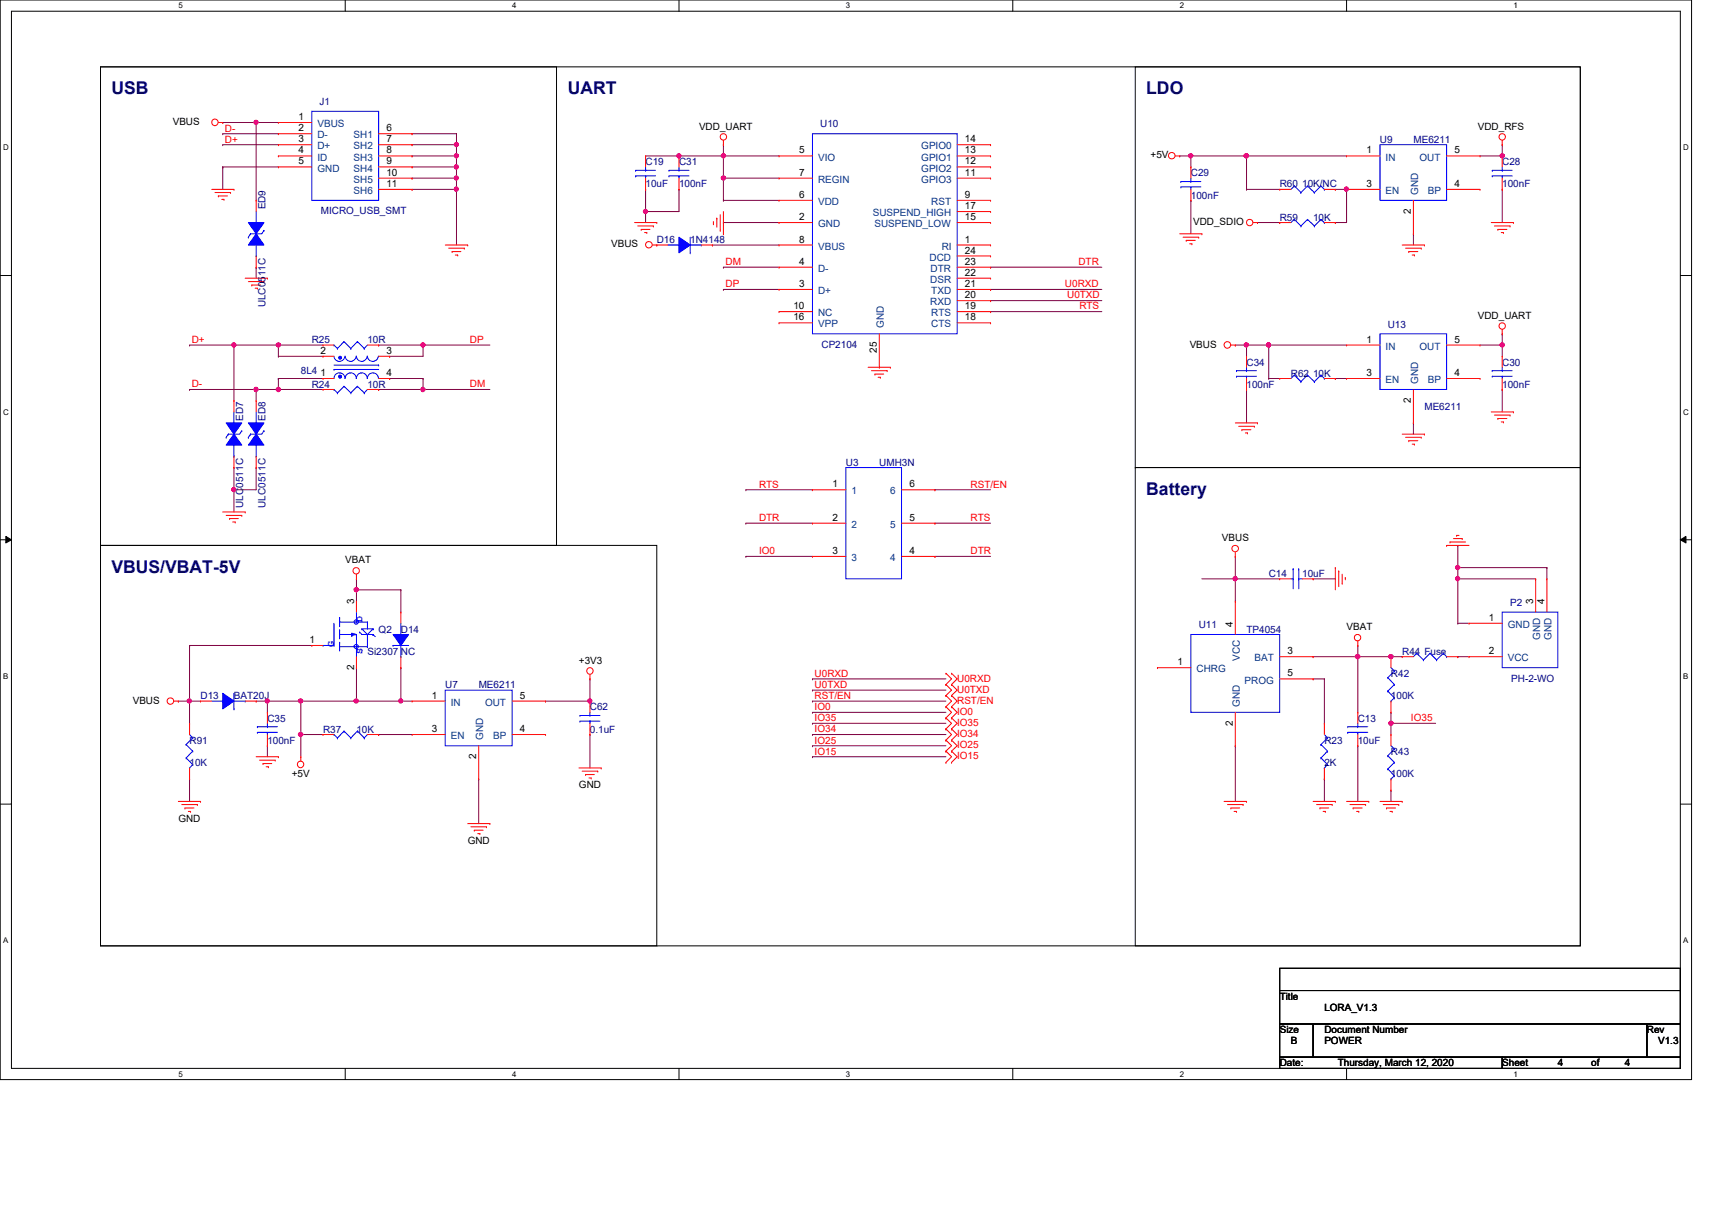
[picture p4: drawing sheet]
<svg xmlns="http://www.w3.org/2000/svg" width="297mm" height="210mm" viewBox="0 0 297 210" stroke-linecap="round" stroke-linejoin="round" font-family="sans-serif">
<defs><g id="words">
<g font-size="3" fill="#00007f">
<text x="19.3" y="16.4">USB</text>
<text x="98.5" y="16.4">UART</text>
<text x="198.9" y="16.4">LDO</text>
<text x="198.9" y="85.9">Battery</text>
<text x="19.3" y="99.4">VBUS/VBAT-5V</text>
</g>
<g font-size="1.7">
<text x="30" y="21.7">VBUS</text>
<text x="51.8" y="20.8">1</text>
<text x="51.8" y="22.8">2</text>
<text x="67.1" y="22.8">6</text>
<text x="121.3" y="22.5">VDD_UART</text>
<text x="256.4" y="22.5">VDD_RFS</text>
<text x="51.8" y="24.7">3</text>
<text x="51.8" y="26.6">4</text>
<text x="51.8" y="28.5">5</text>
<text x="67.1" y="24.7">7</text>
<text x="67.1" y="26.6">8</text>
<text x="67.1" y="28.5">9</text>
<text x="138.6" y="26.6">5</text>
<text x="167.4" y="24.7">14</text>
<text x="167.4" y="26.6">13</text>
<text x="167.4" y="28.5">12</text>
<text x="199.6" y="27.5">+5V</text>
<text x="237.1" y="26.6">1</text>
<text x="252.3" y="26.6">5</text>
<text x="67.1" y="30.5">10</text>
<text x="67.1" y="32.4">11</text>
<text x="138.6" y="30.5">7</text>
<text x="138.6" y="34.3">6</text>
<text x="167.4" y="30.5">11</text>
<text x="167.4" y="34.3">9</text>
<text x="237.1" y="32.4">3</text>
<text x="252.3" y="32.4">4</text>
<text x="138.6" y="38.2">2</text>
<text x="167.4" y="36.3">17</text>
<text x="167.4" y="38.2">15</text>
<text x="207" y="39.1">VDD_SDIO</text>
<text x="244.8" y="37.1" transform="rotate(-90 244.8 37.1)">2</text>
<text x="106" y="42.9">VBUS</text>
<text x="138.6" y="42.1">8</text>
<text x="138.6" y="45.9">4</text>
<text x="167.4" y="42.1">1</text>
<text x="167.4" y="44">24</text>
<text x="167.4" y="45.9">23</text>
<text x="167.4" y="47.8">22</text>
<text x="137.7" y="53.6">10</text>
<text x="138.6" y="49.8">3</text>
<text x="167.4" y="49.8">21</text>
<text x="167.4" y="51.7">20</text>
<text x="167.4" y="53.6">19</text>
<text x="137.7" y="55.6">16</text>
<text x="167.4" y="55.6">18</text>
<text x="237.1" y="59.4">1</text>
<text x="252.3" y="59.4">5</text>
<text x="256.4" y="55.3">VDD_UART</text>
<text x="55.6" y="65.2">1</text>
<text x="55.6" y="61.4">2</text>
<text x="67.1" y="65.2">4</text>
<text x="67.1" y="61.4">3</text>
<text x="152.1" y="61.2" transform="rotate(-90 152.1 61.2)">25</text>
<text x="206.4" y="60.3">VBUS</text>
<text x="237.1" y="65.2">3</text>
<text x="252.3" y="65.2">4</text>
<text x="244.8" y="69.9" transform="rotate(-90 244.8 69.9)">2</text>
<text x="144.4" y="84.5">1</text>
<text x="157.8" y="84.5">6</text>
<text x="144.4" y="90.3">2</text>
<text x="157.8" y="90.3">5</text>
<text x="212" y="93.9">VBUS</text>
<text x="59.9" y="97.7">VBAT</text>
<text x="144.4" y="96.1">3</text>
<text x="157.8" y="96.1">4</text>
<text x="61.4" y="104.8" transform="rotate(-90 61.4 104.8)">3</text>
<text x="258.3" y="107.7">1</text>
<text x="266" y="104.8" transform="rotate(-90 266 104.8)">3</text>
<text x="268" y="104.8" transform="rotate(-90 268 104.8)">4</text>
<text x="53.7" y="111.5">1</text>
<text x="213.9" y="108.7" transform="rotate(-90 213.9 108.7)">4</text>
<text x="223.4" y="113.5">3</text>
<text x="233.6" y="109.3">VBAT</text>
<text x="258.3" y="113.5">2</text>
<text x="61.4" y="116.2" transform="rotate(-90 61.4 116.2)">2</text>
<text x="100.5" y="115.1">+3V3</text>
<text x="204.3" y="115.4">1</text>
<text x="223.4" y="117.3">5</text>
<text x="23" y="122.1">VBUS</text>
<text x="74.9" y="121.2">1</text>
<text x="90.2" y="121.2">5</text>
<text x="213.9" y="125.9" transform="rotate(-90 213.9 125.9)">2</text>
<text x="74.9" y="127">3</text>
<text x="82.6" y="131.7" transform="rotate(-90 82.6 131.7)">2</text>
<text x="90.2" y="127">4</text>
<text x="50.6" y="134.8">+5V</text>
<text x="100.5" y="136.7">GND</text>
<text x="30.9" y="142.5">GND</text>
<text x="81.1" y="146.4">GND</text>
<text x="222" y="173.4">Title</text>
<text x="222" y="179.2">Size</text>
<text x="229.8" y="179.2">Document Number</text>
<text x="229.8" y="175.3">LORA_V1.3</text>
<text x="285.7" y="179.2">Rev</text>
<text x="222" y="185">Date:</text>
<text x="224" y="181.1">B</text>
<text x="229.8" y="181.1">POWER</text>
<text x="232.1" y="185">Thursday, March 12, 2020</text>
<text x="260.6" y="185">Sheet</text>
<text x="270.3" y="185">4</text>
<text x="276.1" y="185">of</text>
<text x="281.9" y="185">4</text>
<text x="287.7" y="181.1">V1.3</text>
</g>
<g font-size="1.7" fill="#f00">
<text x="39" y="22.8">D-</text>
<text x="39" y="24.7">D+</text>
<text x="125.9" y="46">DM</text>
<text x="187.1" y="46">DTR</text>
<text x="125.9" y="49.8">DP</text>
<text x="184.8" y="49.8">U0RXD</text>
<text x="185.2" y="51.8">U0TXD</text>
<text x="187.3" y="53.7">RTS</text>
<text x="33.3" y="59.5">D+</text>
<text x="81.5" y="59.5">DP</text>
<text x="33.3" y="67.2">D-</text>
<text x="81.5" y="67.2">DM</text>
<text x="131.7" y="84.6">RTS</text>
<text x="168.4" y="84.6">RST/EN</text>
<text x="131.7" y="90.4">DTR</text>
<text x="168.4" y="90.4">RTS</text>
<text x="131.7" y="96.1">IO0</text>
<text x="168.4" y="96.1">DTR</text>
<text x="141.3" y="119.3">U0TXD</text>
<text x="141.3" y="117.4">U0RXD</text>
<text x="166.1" y="118.2">U0RXD</text>
<text x="141.3" y="121.2">RST/EN</text>
<text x="141.3" y="123.2">IO0</text>
<text x="141.3" y="125.1">IO35</text>
<text x="166.1" y="122.1">RST/EN</text>
<text x="166.1" y="124">IO0</text>
<text x="166.1" y="120.1">U0TXD</text>
<text x="166.1" y="125.9">IO35</text>
<text x="244.8" y="125.1">IO35</text>
<text x="141.3" y="127">IO34</text>
<text x="141.3" y="129">IO25</text>
<text x="141.3" y="130.9">IO15</text>
<text x="166.1" y="127.9">IO34</text>
<text x="166.1" y="129.8">IO25</text>
<text x="166.1" y="131.7">IO15</text>
</g>
<g font-size="1.7" fill="#003f7f">
<text x="55.1" y="22.1">VBUS</text>
<text x="55.1" y="24">D-</text>
<text x="55.1" y="25.9">D+</text>
<text x="55.1" y="27.9">ID</text>
<text x="55.1" y="29.8">GND</text>
<text x="61.3" y="24">SH1</text>
<text x="61.3" y="25.9">SH2</text>
<text x="61.3" y="27.9">SH3</text>
<text x="61.3" y="29.8">SH4</text>
<text x="141.9" y="27.9">VIO</text>
<text x="159.8" y="25.9">GPIO0</text>
<text x="159.8" y="27.9">GPIO1</text>
<text x="159.8" y="29.8">GPIO2</text>
<text x="240.4" y="27.9">IN</text>
<text x="246.3" y="27.9">OUT</text>
<text x="61.3" y="31.7">SH5</text>
<text x="61.3" y="33.7">SH6</text>
<text x="141.9" y="31.7">REGIN</text>
<text x="141.9" y="35.6">VDD</text>
<text x="159.8" y="31.7">GPIO3</text>
<text x="161.6" y="35.6">RST</text>
<text x="240.4" y="33.7">EN</text>
<text x="246" y="33.8" transform="rotate(-90 246 33.8)">GND</text>
<text x="247.7" y="33.7">BP</text>
<text x="141.9" y="39.4">GND</text>
<text x="151.4" y="37.5">SUSPEND_HIGH</text>
<text x="151.7" y="39.4">SUSPEND_LOW</text>
<text x="141.9" y="43.3">VBUS</text>
<text x="141.9" y="47.2">D-</text>
<text x="161.3" y="45.2">DCD</text>
<text x="161.5" y="47.2">DTR</text>
<text x="163.4" y="43.3">RI</text>
<text x="141.9" y="51">D+</text>
<text x="161.4" y="49.1">DSR</text>
<text x="161.4" y="53">RXD</text>
<text x="161.6" y="51">TXD</text>
<text x="141.9" y="56.8">VPP</text>
<text x="141.9" y="54.9">NC</text>
<text x="153.4" y="56.9" transform="rotate(-90 153.4 56.9)">GND</text>
<text x="161.6" y="54.9">RTS</text>
<text x="161.6" y="56.8">CTS</text>
<text x="240.4" y="60.7">IN</text>
<text x="246.3" y="60.7">OUT</text>
<text x="240.4" y="66.5">EN</text>
<text x="246" y="66.6" transform="rotate(-90 246 66.6)">GND</text>
<text x="247.7" y="66.5">BP</text>
<text x="147.7" y="85.8">1</text>
<text x="154.5" y="85.8">6</text>
<text x="147.7" y="91.6">2</text>
<text x="154.5" y="91.6">5</text>
<text x="147.7" y="97.3">3</text>
<text x="154.5" y="97.3">4</text>
<text x="261.6" y="108.9">GND</text>
<text x="267.2" y="111" transform="rotate(-90 267.2 111)">GND</text>
<text x="269.2" y="111" transform="rotate(-90 269.2 111)">GND</text>
<text x="207.6" y="116.6">CHRG</text>
<text x="215.1" y="114.6" transform="rotate(-90 215.1 114.6)">VCC</text>
<text x="215.9" y="118.6">PROG</text>
<text x="217.7" y="114.7">BAT</text>
<text x="261.6" y="114.7">VCC</text>
<text x="78.2" y="122.4">IN</text>
<text x="84.2" y="122.4">OUT</text>
<text x="215.1" y="122.6" transform="rotate(-90 215.1 122.6)">GND</text>
<text x="78.2" y="128.2">EN</text>
<text x="83.9" y="128.4" transform="rotate(-90 83.9 128.4)">GND</text>
<text x="85.6" y="128.2">BP</text>
</g>
<g font-size="1.7" fill="#00007f">
<text x="55.5" y="18.2">J1</text>
<text x="142.3" y="22.1">U10</text>
<text x="112" y="28.7">C19</text>
<text x="117.8" y="28.7">C31</text>
<text x="239.4" y="24.8">U9</text>
<text x="245.2" y="24.8">ME6211</text>
<text x="260.6" y="28.7">C28</text>
<text x="112" y="32.5">10uF</text>
<text x="117.8" y="32.5">100nF</text>
<text x="206.6" y="30.6">C29</text>
<text x="206.6" y="34.5">100nF</text>
<text x="222" y="32.5">R60 10K/NC</text>
<text x="260.6" y="32.5">100nF</text>
<text x="46.1" y="36.3" transform="rotate(-90 46.1 36.3)">ED9</text>
<text x="55.7" y="37.1">MICRO_USB_SMT</text>
<text x="222" y="38.3">R59</text>
<text x="227.8" y="38.3">10K</text>
<text x="114" y="42.2">D16</text>
<text x="119.8" y="42.2">1N4148</text>
<text x="46.1" y="53.3" transform="rotate(-90 46.1 53.3)">ULC0511C</text>
<text x="54.1" y="59.5">R25</text>
<text x="63.7" y="59.5">10R</text>
<text x="240.8" y="56.9">U13</text>
<text x="52.2" y="64.9">8L4</text>
<text x="142.5" y="60.3">CP2104</text>
<text x="216.3" y="63.4">C34</text>
<text x="224" y="65.3">R62 10K</text>
<text x="260.6" y="63.4">C30</text>
<text x="54.1" y="67.3">R24</text>
<text x="63.7" y="67.3">10R</text>
<text x="216.3" y="67.3">100nF</text>
<text x="247.1" y="71.1">ME6211</text>
<text x="260.6" y="67.3">100nF</text>
<text x="42.2" y="73" transform="rotate(-90 42.2 73)">ED7</text>
<text x="46.1" y="73" transform="rotate(-90 46.1 73)">ED8</text>
<text x="146.8" y="80.8">U3</text>
<text x="152.6" y="80.8">UMH3N</text>
<text x="42.2" y="88.1" transform="rotate(-90 42.2 88.1)">ULC0511C</text>
<text x="46.1" y="88.1" transform="rotate(-90 46.1 88.1)">ULC0511C</text>
<text x="220.1" y="100.1">C14</text>
<text x="225.9" y="100.1">10uF</text>
<text x="262" y="105.1">P2</text>
<text x="63.8" y="113.6">Si2307 NC</text>
<text x="65.7" y="109.7">Q2</text>
<text x="69.6" y="109.7">D14</text>
<text x="208" y="109">U11</text>
<text x="216.3" y="109.7">TP4054</text>
<text x="243.3" y="113.6">R44 Fuse</text>
<text x="77.3" y="119.4">U7</text>
<text x="83.1" y="119.4">ME6211</text>
<text x="241.3" y="117.4">R42</text>
<text x="262.2" y="118.2">PH-2-WO</text>
<text x="34.8" y="121.3">D13</text>
<text x="40.6" y="121.3">BAT20J</text>
<text x="46.4" y="125.2">C35</text>
<text x="102.4" y="123.2">C62</text>
<text x="235.6" y="125.2">C13</text>
<text x="241.3" y="121.3">100K</text>
<text x="32.9" y="129">R91</text>
<text x="46.4" y="129">100nF</text>
<text x="56" y="127.1">R37</text>
<text x="61.8" y="127.1">10K</text>
<text x="102.4" y="127.1">0.1uF</text>
<text x="229.8" y="129">R23</text>
<text x="235.6" y="129">10uF</text>
<text x="241.3" y="131">R43</text>
<text x="32.9" y="132.9">10K</text>
<text x="229.8" y="132.9">2K</text>
<text x="241.3" y="134.8">100K</text>
</g>
<g font-size="1.7" fill="#00f">
<text x="62.9" y="107.9" transform="rotate(-90 62.9 107.9)">D</text>
<text x="57.9" y="112.2" transform="rotate(-90 57.9 112.2)">G</text>
<text x="62.9" y="113.5" transform="rotate(-90 62.9 113.5)">S</text>
</g>
<g font-size="1.4">
<text x="30.9" y="1.4">5</text>
<text x="88.9" y="1.4">4</text>
<text x="146.8" y="1.4">3</text>
<text x="204.7" y="1.4">2</text>
<text x="262.6" y="1.4">1</text>
<text x=".5" y="26.1">D</text>
<text x="292.1" y="26.1">D</text>
<text x=".5" y="71.9">C</text>
<text x="292.1" y="71.9">C</text>
<text x=".5" y="117.8">B</text>
<text x="292.1" y="117.8">B</text>
<text x=".5" y="163.6">A</text>
<text x="292.1" y="163.6">A</text>
<text x="30.9" y="186.8">5</text>
<text x="88.9" y="186.8">4</text>
<text x="146.8" y="186.8">3</text>
<text x="204.7" y="186.8">2</text>
<text x="262.6" y="186.8">1</text>
</g>
</g></defs>
<path d="M0 0h293.5v187.3h-293.5zM2 1.9h289.5v183.4h-289.5z" fill="none" stroke="#000" stroke-width=".17"/>
<g fill="#fff">
<path d="M30.9 .2h.8v1.5h-.8z"/>
<path d="M30.9 185.5h.8v1.6h-.8z"/>
</g>
<path d="M59.9 0v1.9M59.9 185.3v2" fill="none" stroke="#000" stroke-width=".17"/>
<g fill="#fff">
<path d="M88.9 .2h.7v1.5h-.7z"/>
<path d="M88.9 185.5h.7v1.6h-.7z"/>
</g>
<path d="M117.8 0v1.9M117.8 185.3v2" fill="none" stroke="#000" stroke-width=".17"/>
<g fill="#fff">
<path d="M146.8 .2h.7v1.5h-.7z"/>
<path d="M146.8 185.5h.7v1.6h-.7z"/>
</g>
<path d="M175.7 0v1.9M175.7 185.3v2" fill="none" stroke="#000" stroke-width=".17"/>
<g fill="#fff">
<path d="M204.7 .2h.7v1.5h-.7z"/>
<path d="M204.7 185.5h.7v1.6h-.7z"/>
</g>
<path d="M233.6 0v1.9M233.6 185.3v2" fill="none" stroke="#000" stroke-width=".17"/>
<g fill="#fff">
<path d="M262.6 .2h.8v1.5h-.8z"/>
<path d="M262.6 185.5h.8v1.6h-.8z"/>
<path d="M.5 24.8h1v1.6h-1z"/>
<path d="M292.1 24.8h.9v1.6h-.9z"/>
<path d="M.5 70.7h1v1.5h-1z"/>
<path d="M292.1 70.7h.9v1.5h-.9z"/>
</g>
<path d="M0 47.8h2M291.5 47.8h2" fill="none" stroke="#000" stroke-width=".17"/>
<g fill="#fff">
<path d="M.5 116.5h.9v1.6h-.9z"/>
<path d="M292.1 116.5h.8v1.6h-.8z"/>
</g>
<path d="M0 93.6h2M1 93l1 .6-1 .6zM291.5 93.6l1-.6v1.2zM291.5 93.6h2" fill="none" stroke="#000" stroke-width=".17"/>
<path d="M1 93l1 .6-1 .6zM291.5 93.6l1-.6v1.2z" fill="#000"/>
<g fill="#fff">
<path d="M.5 162.4h.9v1.5h-.9z"/>
<path d="M292.1 162.4h.8v1.5h-.8z"/>
</g>
<path d="M17.4 11.6h79.2v83h-79.2zM17.4 11.6h256.8v152.5h-256.8zM197 11.6h77.2v69.5h-77.2zM17.4 94.6h96.6v69.5h-96.6zM197 81.1h77.2v83h-77.2zM0 139.5h2M291.5 139.5h2" fill="none" stroke="#000" stroke-width=".17"/>
<path d="M71.5 23.2h.1M71.5 25.1h.1M71.5 23.2h7.7M71.5 25.1h7.7M79.2 25.1h.1M79.2 25.1v2" fill="none" stroke="#7f003f" stroke-width=".17"/>
<circle cx="79.2" cy="25.1" r=".37" fill="#f0f"/>
<circle cx="79.2" cy="25.1" r=".37" fill="none" stroke="#f0f" stroke-width=".17"/>
<path d="M71.5 27.1h.1M71.5 27.1h7.7M79.2 27.1h.1M79.2 27.1v1.9" fill="none" stroke="#7f003f" stroke-width=".17"/>
<circle cx="79.2" cy="27" r=".37" fill="#f0f"/>
<circle cx="79.2" cy="27" r=".37" fill="none" stroke="#f0f" stroke-width=".17"/>
<path d="M71.5 29h.1M71.5 29h7.7M79.2 32.9h.1M79.2 32.9v9.6" fill="none" stroke="#7f003f" stroke-width=".17"/>
<circle cx="79.2" cy="32.8" r=".38" fill="#f0f"/>
<circle cx="79.2" cy="32.8" r=".38" fill="none" stroke="#f0f" stroke-width=".17"/>
<path d="M71.5 30.9h.1M71.5 30.9h7.7" fill="none" stroke="#7f003f" stroke-width=".17"/>
<circle cx="79.2" cy="30.9" r=".37" fill="#f0f"/>
<circle cx="79.2" cy="30.9" r=".37" fill="none" stroke="#f0f" stroke-width=".17"/>
<g fill="none" stroke="#7f003f" stroke-width=".17">
<path d="M38.6 29h.1M38.6 25.1h.1M38.6 23.2h.1M38.6 29h9.7M38.6 29v3.9M38.6 25.1h9.7M38.6 23.2h9.7M71.5 32.9h.1M71.5 32.9h7.7M48.3 59.9h.1M48.3 59.9h7.7M141 121.6h.1"/>
<path d="M141 123.6h.1M141 121.6h23.1M141 123.6h23.1"/>
</g>
<circle cx="48.3" cy="59.8" r=".37" fill="#f0f"/>
<circle cx="48.3" cy="59.8" r=".37" fill="none" stroke="#f0f" stroke-width=".17"/>
<path d="M73.4 67.6h.1M73.4 67.6h11.6" fill="none" stroke="#7f003f" stroke-width=".17"/>
<circle cx="73.4" cy="67.6" r=".38" fill="#f0f"/>
<circle cx="73.4" cy="67.6" r=".38" fill="none" stroke="#f0f" stroke-width=".17"/>
<path d="M73.4 59.9h.1M73.4 59.9h11.6" fill="none" stroke="#7f003f" stroke-width=".17"/>
<circle cx="73.4" cy="59.8" r=".37" fill="#f0f"/>
<circle cx="73.4" cy="59.8" r=".37" fill="none" stroke="#f0f" stroke-width=".17"/>
<g fill="none" stroke="#7f003f" stroke-width=".17">
<path d="M65.7 59.9h.1M65.7 59.9h7.7M73.4 59.9h.1M73.4 59.9v1.9h-5.8M48.3 61.8h.1M48.3 65.7h.1M48.3 67.6h.1M48.3 61.8h7.7M48.3 65.7h7.7M48.3 67.6h7.7M67.6 61.8h.1M67.6 65.7h.1"/>
<path d="M67.6 65.7h5.8M73.4 65.7h.1M73.4 65.7v1.9"/>
</g>
<circle cx="48.3" cy="67.6" r=".38" fill="#f0f"/>
<circle cx="48.3" cy="67.6" r=".38" fill="none" stroke="#f0f" stroke-width=".17"/>
<path d="M40.6 59.9h.1M40.6 59.9h7.7M48.3 59.9h.1M48.3 59.9v1.9M65.7 67.6h.1M65.7 67.6h7.7" fill="none" stroke="#7f003f" stroke-width=".17"/>
<circle cx="40.6" cy="59.8" r=".37" fill="#f0f"/>
<circle cx="40.6" cy="59.8" r=".37" fill="none" stroke="#f0f" stroke-width=".17"/>
<path d="M44.4 67.6h.1M48.3 65.7h.1M48.3 65.7v1.9h-3.9" fill="none" stroke="#7f003f" stroke-width=".17"/>
<circle cx="44.4" cy="67.6" r=".38" fill="#f0f"/>
<circle cx="44.4" cy="67.6" r=".38" fill="none" stroke="#f0f" stroke-width=".17"/>
<g fill="none" stroke="#7f003f" stroke-width=".17">
<path d="M32.9 59.9h.1M32.9 59.9h7.7M40.6 59.9h.1M40.6 59.9v9.6M32.9 67.6h.1M32.9 67.6h11.5M44.4 67.6h.1M44.4 67.6v1.9M40.6 81.1h.1M40.6 85h.1M40.6 81.1v3.9M44.4 81.1h.1"/>
<path d="M44.4 81.1v3.9h-3.8"/>
</g>
<circle cx="40.6" cy="84.9" r=".37" fill="#f0f"/>
<circle cx="40.6" cy="84.9" r=".37" fill="none" stroke="#f0f" stroke-width=".17"/>
<g fill="none" stroke="#7f003f" stroke-width=".17">
<path d="M125.5 38.6h.1M125.5 25.1h.1M125.5 34.8h.1M125.5 30.9h.1M125.5 38.6h9.7M125.5 25.1v2M125.5 34.8h9.7M125.5 30.9h9.7M123.6 42.5h.1M123.6 42.5h11.6M125.5 46.4h.1M125.5 50.2h.1"/>
<path d="M125.5 50.2h9.7M125.5 46.4h9.7M171.9 50.2h.1M171.9 52.2h.1M171.9 46.4h.1M171.9 54.1h.1M171.9 50.2h19.3M171.9 46.4h19.3M171.9 52.2h19.3M171.9 54.1h19.3M40.6 85h.1M40.6 85v3.8"/>
</g>
<circle cx="125.5" cy="30.9" r=".37" fill="#f0f"/>
<circle cx="125.5" cy="30.9" r=".37" fill="none" stroke="#f0f" stroke-width=".17"/>
<path d="M125.5 30.9h.1M125.5 27.1h.1M125.5 27.1v7.7M125.5 27.1h9.7" fill="none" stroke="#7f003f" stroke-width=".17"/>
<circle cx="125.5" cy="27" r=".37" fill="#f0f"/>
<circle cx="125.5" cy="27" r=".37" fill="none" stroke="#f0f" stroke-width=".17"/>
<path d="M117.8 27.1h.1M117.8 27.1h7.7" fill="none" stroke="#7f003f" stroke-width=".17"/>
<circle cx="117.8" cy="27" r=".37" fill="#f0f"/>
<circle cx="117.8" cy="27" r=".37" fill="none" stroke="#f0f" stroke-width=".17"/>
<path d="M112 32.9h.1M112 36.7h.1M112 32.9v3.8M117.8 32.9h.1M117.8 32.9v3.8h-5.8" fill="none" stroke="#7f003f" stroke-width=".17"/>
<circle cx="112" cy="36.7" r=".37" fill="#f0f"/>
<circle cx="112" cy="36.7" r=".37" fill="none" stroke="#f0f" stroke-width=".17"/>
<g fill="none" stroke="#7f003f" stroke-width=".17">
<path d="M79.2 30.9h.1M79.2 29h.1M79.2 29v3.9M112 36.7h.1M112 27.1h.1M112 36.7v1.9M112 27.1h5.8M129.4 96.5h.1M129.4 90.8h.1M129.4 85h.1M129.4 96.5h11.6M129.4 90.8h11.6"/>
<path d="M129.4 85h11.6M162.2 96.5h.1M162.2 90.8h.1M162.2 85h.1M162.2 96.5h9.7M162.2 90.8h9.7M162.2 85h9.7M141 119.7h.1M141 117.8h.1M141 119.7h23.1M141 117.8h23.1"/>
</g>
<circle cx="79.2" cy="29" r=".38" fill="#f0f"/>
<circle cx="79.2" cy="29" r=".38" fill="none" stroke="#f0f" stroke-width=".17"/>
<path d="M44.4 21.3h.1M44.4 21.3h3.9M79.2 23.2h.1M79.2 23.2v1.9" fill="none" stroke="#7f003f" stroke-width=".17"/>
<circle cx="44.4" cy="21.2" r=".37" fill="#f0f"/>
<circle cx="44.4" cy="21.2" r=".37" fill="none" stroke="#f0f" stroke-width=".17"/>
<path d="M252.9 98.5h.1M252.9 98.5v1.9M252.9 98.5h15.5M268.4 98.5h.1M268.4 98.5v1.9M252.9 100.4h.1M252.9 100.4h13.5M141 125.5h.1M141 125.5h23.1" fill="none" stroke="#7f003f" stroke-width=".17"/>
<circle cx="252.9" cy="98.4" r=".37" fill="#f0f"/>
<circle cx="252.9" cy="98.4" r=".37" fill="none" stroke="#f0f" stroke-width=".17"/>
<path d="M252.9 94.6h.1M252.9 94.6v3.9M252.9 113.9h.1M252.9 108.1h.1M252.9 100.4h.1M252.9 100.4v7.7M252.9 113.9h2M252.9 108.1h2" fill="none" stroke="#7f003f" stroke-width=".17"/>
<circle cx="252.9" cy="100.4" r=".38" fill="#f0f"/>
<circle cx="252.9" cy="100.4" r=".38" fill="none" stroke="#f0f" stroke-width=".17"/>
<path d="M216.3 27.1h.1M216.3 27.1h17.3" fill="none" stroke="#7f003f" stroke-width=".17"/>
<circle cx="216.2" cy="27" r=".37" fill="#f0f"/>
<circle cx="216.2" cy="27" r=".37" fill="none" stroke="#f0f" stroke-width=".17"/>
<path d="M256.8 27.1h3.8M260.6 27.1h.1" fill="none" stroke="#7f003f" stroke-width=".17"/>
<circle cx="260.7" cy="27" r=".37" fill="#f0f"/>
<circle cx="260.7" cy="27" r=".37" fill="none" stroke="#f0f" stroke-width=".17"/>
<path d="M206.6 34.8h.1M206.6 27.1h.1M206.6 27.1v1.9M206.6 34.8v5.8M206.6 27.1h9.7M260.6 32.9h.1M260.6 32.9v5.7M245.2 40.6h.1M245.2 40.6v1.9" fill="none" stroke="#7f003f" stroke-width=".17"/>
<circle cx="216.2" cy="27" r=".37" fill="#f0f"/>
<circle cx="216.2" cy="27" r=".37" fill="none" stroke="#f0f" stroke-width=".17"/>
<circle cx="206.6" cy="27" r=".37" fill="#f0f"/>
<circle cx="206.6" cy="27" r=".37" fill="none" stroke="#f0f" stroke-width=".17"/>
<path d="M214.3 100.4h.1M214.3 100.4v3.9" fill="none" stroke="#7f003f" stroke-width=".17"/>
<circle cx="214.3" cy="100.4" r=".38" fill="#f0f"/>
<circle cx="214.3" cy="100.4" r=".38" fill="none" stroke="#f0f" stroke-width=".17"/>
<path d="M214.3 100.4h.1M214.3 100.4h7.7M227.8 117.8h.1M227.8 117.8h2M229.8 117.8h.1M229.8 117.8v7.7M235.6 113.9h.1M235.6 113.9v9.7M214.3 129.4h.1M214.3 129.4v9.6" fill="none" stroke="#7f003f" stroke-width=".17"/>
<circle cx="235.5" cy="113.9" r=".37" fill="#f0f"/>
<circle cx="235.5" cy="113.9" r=".37" fill="none" stroke="#f0f" stroke-width=".17"/>
<g fill="none" stroke="#7f003f" stroke-width=".17">
<path d="M214.3 96.5h.1M214.3 96.5v3.9M61.8 102.3h.1M61.8 102.3v2M208.5 100.4h5.8M214.3 100.4h.1M227.8 100.4h.1M227.8 113.9h.1M227.8 100.4h3.9M227.8 113.9h7.8M32.9 121.6h.1M32.9 121.6v3.9"/>
<path d="M141 127.4h.1M141 127.4h23.1M229.8 135.1h.1M229.8 135.1v3.9M235.6 129.4h.1M235.6 129.4v9.6"/>
</g>
<circle cx="32.9" cy="121.6" r=".37" fill="#f0f"/>
<circle cx="32.9" cy="121.6" r=".37" fill="none" stroke="#f0f" stroke-width=".17"/>
<path d="M32.9 135.1h.1M32.9 121.6h.1M32.9 135.1v3.9M32.9 121.6h1.9M52.2 121.6h.1M52.2 121.6h9.6" fill="none" stroke="#7f003f" stroke-width=".17"/>
<circle cx="52.2" cy="121.6" r=".37" fill="#f0f"/>
<circle cx="52.2" cy="121.6" r=".37" fill="none" stroke="#f0f" stroke-width=".17"/>
<path d="M65.7 127.4h.1M65.7 127.4h5.8M69.6 121.6h.1M69.6 121.6h1.9" fill="none" stroke="#7f003f" stroke-width=".17"/>
<circle cx="69.5" cy="121.6" r=".37" fill="#f0f"/>
<circle cx="69.5" cy="121.6" r=".37" fill="none" stroke="#f0f" stroke-width=".17"/>
<path d="M52.2 127.4h.1M52.2 121.6h.1M52.2 127.4h3.8M52.2 121.6v5.8" fill="none" stroke="#7f003f" stroke-width=".17"/>
<circle cx="52.2" cy="127.4" r=".37" fill="#f0f"/>
<circle cx="52.2" cy="127.4" r=".37" fill="none" stroke="#f0f" stroke-width=".17"/>
<path d="M102.4 117.8h.1M102.4 117.8v3.8h-7.7M94.7 121.6h.1M102.4 127.4h.1M102.4 127.4v5.8" fill="none" stroke="#7f003f" stroke-width=".17"/>
<circle cx="102.3" cy="121.6" r=".37" fill="#f0f"/>
<circle cx="102.3" cy="121.6" r=".37" fill="none" stroke="#f0f" stroke-width=".17"/>
<path d="M32.9 112h.1M32.9 112h21.2M32.9 112v9.6M61.8 115.8h.1M61.8 102.3h.1M61.8 115.8v5.8M61.8 102.3h7.8M69.6 102.3h.1M69.6 102.3v3.9M83.1 135.1h.1M83.1 135.1v7.8" fill="none" stroke="#7f003f" stroke-width=".17"/>
<circle cx="61.8" cy="102.3" r=".37" fill="#f0f"/>
<circle cx="61.8" cy="102.3" r=".37" fill="none" stroke="#f0f" stroke-width=".17"/>
<path d="M69.6 115.8h.1M69.6 115.8v5.8h-7.8M61.8 121.6h.1" fill="none" stroke="#7f003f" stroke-width=".17"/>
<circle cx="61.8" cy="121.6" r=".37" fill="#f0f"/>
<circle cx="61.8" cy="121.6" r=".37" fill="none" stroke="#f0f" stroke-width=".17"/>
<path d="M231.7 38.6h.1M233.6 32.9h.1M233.6 32.9v5.7h-1.9M61.8 100.4h.1M61.8 100.4v1.9M52.2 127.4h.1M52.2 127.4v3.9" fill="none" stroke="#7f003f" stroke-width=".17"/>
<circle cx="233.6" cy="32.8" r=".38" fill="#f0f"/>
<circle cx="233.6" cy="32.8" r=".38" fill="none" stroke="#f0f" stroke-width=".17"/>
<path d="M218.2 38.6h3.8M222 38.6h.1M241.3 113.9h.1M241.3 113.9h2" fill="none" stroke="#7f003f" stroke-width=".17"/>
<circle cx="241.3" cy="113.9" r=".37" fill="#f0f"/>
<circle cx="241.3" cy="113.9" r=".37" fill="none" stroke="#f0f" stroke-width=".17"/>
<path d="M216.3 32.9h.1M216.3 27.1h.1M216.3 32.9h5.7M216.3 27.1v5.8M231.7 32.9h.1M231.7 32.9h1.9M220.1 59.9h.1M220.1 59.9h13.5M141 129.4h.1M141 131.3h.1M141 129.4h23.1M141 131.3h23.1" fill="none" stroke="#7f003f" stroke-width=".17"/>
<circle cx="220.1" cy="59.8" r=".37" fill="#f0f"/>
<circle cx="220.1" cy="59.8" r=".37" fill="none" stroke="#f0f" stroke-width=".17"/>
<path d="M256.8 59.9h3.8M260.6 59.9h.1" fill="none" stroke="#7f003f" stroke-width=".17"/>
<circle cx="260.7" cy="59.8" r=".37" fill="#f0f"/>
<circle cx="260.7" cy="59.8" r=".37" fill="none" stroke="#f0f" stroke-width=".17"/>
<path d="M216.3 59.9h.1M216.3 59.9v1.9M216.3 59.9h3.8M260.6 59.9h.1M260.6 59.9v1.9M216.3 67.6h.1M216.3 67.6v5.8M245.2 73.4h.1M245.2 73.4v1.9M260.6 67.6h.1M260.6 67.6v3.9" fill="none" stroke="#7f003f" stroke-width=".17"/>
<circle cx="220.1" cy="59.8" r=".37" fill="#f0f"/>
<circle cx="220.1" cy="59.8" r=".37" fill="none" stroke="#f0f" stroke-width=".17"/>
<circle cx="216.2" cy="59.8" r=".37" fill="#f0f"/>
<circle cx="216.2" cy="59.8" r=".37" fill="none" stroke="#f0f" stroke-width=".17"/>
<g fill="none" stroke="#7f003f" stroke-width=".17">
<path d="M38.6 21.3h.1M38.6 21.3h5.8M44.4 21.3h.1M44.4 21.3v13.5M44.4 46.4h.1M44.4 46.4v1.9M220.1 59.9h.1M220.1 59.9v5.8M220.1 65.7h.1M220.1 65.7h1.9M231.7 65.7h.1M231.7 65.7h1.9"/>
<path d="M46.4 129.4h.1M46.4 121.6h.1M46.4 121.6v2M46.4 129.4v1.9"/>
</g>
<circle cx="46.4" cy="121.6" r=".37" fill="#f0f"/>
<circle cx="46.4" cy="121.6" r=".37" fill="none" stroke="#f0f" stroke-width=".17"/>
<path d="M44.4 121.6h.1M44.4 121.6h2M241.3 125.5h.1M241.3 125.5v1.9M241.3 125.5h7.8" fill="none" stroke="#7f003f" stroke-width=".17"/>
<circle cx="241.3" cy="125.5" r=".38" fill="#f0f"/>
<circle cx="241.3" cy="125.5" r=".38" fill="none" stroke="#f0f" stroke-width=".17"/>
<path d="M260.6 25.1h.1M260.6 25.1v2M235.6 113.9h5.7M241.3 113.9h.1M30.9 121.6h.1M30.9 121.6h2M46.4 121.6h.1M46.4 121.6h5.8M241.3 137.1h.1M241.3 123.6h.1M241.3 123.6v1.9M241.3 137.1v1.9" fill="none" stroke="#7f003f" stroke-width=".17"/>
<circle cx="235.5" cy="113.9" r=".37" fill="#f0f"/>
<circle cx="235.5" cy="113.9" r=".37" fill="none" stroke="#f0f" stroke-width=".17"/>
<path d="M204.7 27.1h.1M204.7 27.1h1.9M214.3 59.9h.1M214.3 59.9h2M260.6 57.9h.1M260.6 57.9v2M235.6 112h.1M235.6 112v1.9" fill="none" stroke="#7f003f" stroke-width=".17"/>
<g fill="none" stroke="#f00" stroke-width=".17">
<path d="M36.7 32.9h3.9M37.3 33.4h2.7M37.9 34h.1M37.9 34h1.6M37.9 21.3h.7M38.5 34.6h.4M38.6 21.3h.1M38.9 34.6h.1M40 33.4h.1M40.6 32.9h.1M110.1 38.6h3.9M110.7 39.2h2.7"/>
<path d="M111.2 39.8h.1M111.2 39.8h1.6M113.4 39.2h.1M114 38.6h.1M123.8 38.8h.1M123.8 38.4v.4M124.4 37.8h.1M124.4 37.8v1.6M125 40h.1M125 37.3v2.7M125.5 25.1h.1M125.5 24.3v.8"/>
<path d="M125.5 36.7v3.9M203.9 27.1h.8M204.7 27.1h.1M217.4 38.6h.8M218.2 38.6h.1M258.7 38.6h3.9M259.3 39.2h2.7M259.9 39.8h.1M259.9 39.8h1.5M260.6 25.1h.1M260.6 24.3v.8M262 39.2h.1"/>
<path d="M262.6 38.6h.1M42.5 48.3h3.9M43.1 48.9h2.7M43.7 49.4h.1M43.7 49.4h1.5M44.3 50h.4M44.7 50h.1M45.8 48.9h.1M46.4 48.3h.1M77.3 42.5h3.8M77.8 43.1h2.8M78.4 43.6h.1"/>
<path d="M78.4 43.6h1.6M79 44.2h.4M79.4 44.2h.1M80.6 43.1h.1M81.1 42.5h.1M111.8 40.3h.4M112.2 40.3h.1M113.2 42.5h.8M114 42.5h.1M125.5 40.6h.1M204.7 40.6h3.8M205.3 41.1h2.7"/>
<path d="M205.8 41.7h.1M205.8 41.7h1.6M206.4 42.3h.4M206.8 42.3h.1M208 41.1h.1M208.5 40.6h.1M213.6 59.9h.7M214.3 59.9h.1M243.3 42.5h3.8M243.9 43.1h2.7M244.4 43.6h.1M244.4 43.6h1.6"/>
<path d="M245 44.2h.4M245.4 44.2h.1M246.6 43.1h.1M247.1 42.5h.1M260.5 40.3h.4M260.6 57.9h.1M260.6 57.1v.8M260.9 40.3h.1M150.6 63.7h3.9M151.2 64.3h2.7M151.8 64.9h.1M151.8 64.9h1.5"/>
<path d="M152.4 65.4h.3M152.7 65.4h.1M153.9 64.3h.1M154.5 63.7h.1M214.3 73.4h3.9M214.9 74h2.7M215.5 74.5h.1M215.5 74.5h1.5M216.1 75.1h.3M216.4 75.1h.1M217.6 74h.1M218.2 73.4h.1"/>
<path d="M243.3 75.3h3.8M243.9 75.9h2.7M244.4 76.5h.1M244.4 76.5h1.6M245 77h.4M245.4 77h.1M246.6 75.9h.1M247.1 75.3h.1M258.7 71.5h3.9M259.3 72h2.7M259.9 72.6h.1M259.9 72.6h1.5"/>
<path d="M260.5 73.2h.4M260.9 73.2h.1M262 72h.1M262.6 71.5h.1M38.6 88.8h3.9M39.2 89.4h2.7M39.8 90h.1M39.8 90h1.6M40.4 90.6h.4M40.8 90.6h.1M41.9 89.4h.1M42.5 88.8h.1"/>
<path d="M61.8 99.6v.8M214.3 96.5h.1M214.3 95.8v.7M231.7 98.5h.1M231.7 98.5v3.8M232.3 99.1h.1M232.3 99.1v2.7M232.9 99.6v1.6M251 94.6h.1M251 94.6h3.9M251.6 94h.1M251.6 94h2.7"/>
<path d="M252.2 93.4h1.5M252.7 92.9h.1M252.7 92.9h.4M253.7 93.4h.1M61.8 100.4h.1M102.4 117.8h.1M102.4 117v.8M164.1 118.7h.1M164.1 116.8h.1M164.1 118.7l1 1-1 .9M164.1 116.8l1 1-1 .9M165.1 118.7h.1"/>
<path d="M165.1 116.8h.1M165.1 118.7l1 1-1 .9M165.1 116.8l1 1-1 .9M232.9 101.2h.1M233.4 100.2h.1M233.4 100.2v.4M235.6 112h.1M235.6 111.2v.8M30.2 121.6h.7M30.9 121.6h.1M30.9 139h3.9M31.5 139.6h2.7"/>
<path d="M34.2 139.6h.1M34.8 139h.1M44.4 131.3h3.9M45 131.9h2.7M45.6 132.5h.1M45.6 132.5h1.6M46.2 133h.4M46.6 133h.1M47.7 131.9h.1M48.3 131.3h.1M52.2 131.3h.1M52.2 131.3v.7"/>
<path d="M100.5 133.2h3.8M101 133.8h2.7M101.6 134.4h.1M101.6 134.4h1.5M102.2 135h.4M102.6 135h.1M103.7 133.8h.1M104.3 133.2h.1M164.1 122.6h.1M164.1 120.6h.1M164.1 124.5h.1M164.1 126.4h.1"/>
<path d="M164.1 128.4h.1M164.1 130.3h.1M164.1 132.2h.1M164.1 120.6l1 1-1 1M164.1 122.6l1 1-1 .9M164.1 124.5l1 1-1 .9M164.1 126.4l1 1-1 1M164.1 128.4l1 1-1 .9M164.1 130.3l1 1-1 .9M165.1 122.6h.1M165.1 120.6h.1M165.1 124.5h.1"/>
<path d="M165.1 126.4h.1M165.1 128.4h.1M165.1 130.3h.1M165.1 132.2h.1M165.1 120.6l1 1-1 1M165.1 122.6l1 1-1 .9M165.1 124.5l1 1-1 .9M165.1 126.4l1 1-1 1M165.1 128.4l1 1-1 .9M165.1 130.3l1 1-1 .9M212.4 139h3.9M213 139.6h2.7"/>
<path d="M215.7 139.6h.1M216.3 139h.1M227.8 139h3.9M228.4 139.6h2.7M231.1 139.6h.1M231.7 139h.1M233.6 139h3.9M234.2 139.6h2.7M236.9 139.6h.1M237.5 139h.1M239.4 139h3.9M240 139.6h2.7"/>
<path d="M242.7 139.6h.1M243.3 139h.1M32.1 140.2h.1M32.1 140.2h1.6M32.7 140.8h.4M33.1 140.8h.1M81.1 142.9h3.9M81.7 143.4h2.7M82.3 144h.1M82.3 144h1.5M82.9 144.6h.4M83.3 144.6h.1"/>
<path d="M84.4 143.4h.1M85 142.9h.1M213.6 140.2h.1M213.6 140.2h1.5M214.1 140.8h.4M214.5 140.8h.1M229 140.2h.1M229 140.2h1.5M229.6 140.8h.4M230 140.8h.1M234.8 140.2h.1M234.8 140.2h1.5"/>
<path d="M235.4 140.8h.4M235.8 140.8h.1M240.6 140.2h.1M240.6 140.2h1.5M241.2 140.8h.4M241.6 140.8h.1"/>
<circle cx="37.3" cy="21.2" r=".56"/>
<circle cx="125.5" cy="23.7" r=".56"/>
<circle cx="203.3" cy="27" r=".56"/>
<circle cx="216.8" cy="38.6" r=".56"/>
<circle cx="260.6" cy="23.7" r=".56"/>
<circle cx="112.6" cy="42.5" r=".56"/>
<circle cx="213" cy="59.8" r=".57"/>
<circle cx="260.6" cy="56.6" r=".56"/>
<circle cx="61.8" cy="99" r=".56"/>
<circle cx="214.3" cy="95.2" r=".56"/>
<circle cx="102.3" cy="116.4" r=".56"/>
<circle cx="235.5" cy="110.6" r=".56"/>
<circle cx="29.6" cy="121.6" r=".56"/>
<circle cx="52.1" cy="132.6" r=".56"/>
</g>
<path d="M222 168h69.5v3.8h-69.5zM222 171.8h69.5v5.8h-69.5zM222 177.6h5.8v5.8h-5.8zM227.8 177.6h57.9v5.8h-57.9zM285.7 177.6h5.8v5.8h-5.8zM222 183.4h38.6v1.9h-38.6zM260.6 183.4h30.9v1.9h-30.9z" fill="none" stroke="#000" stroke-width=".17"/>
<path d="M44.4 38.6h.1M44.4 36.7v1.9M43.5 40.6h.1M43.5 40.6h1.9M44.4 44.4h.1M44.4 42.5v1.9" fill="none" stroke="#00f" stroke-width=".17"/>
<path d="M43.1 38.6h2.7l-1.4 2z" fill-rule="evenodd" fill="#00f"/>
<path d="M43.1 38.6h2.7l-1.4 2zM45.8 40h.1M45.8 40l-.4 .6M43.1 41.1h.1M43.5 40.6l-.4 .5" fill="none" stroke="#00f" stroke-width=".17"/>
<path d="M44.4 40.6l1.4 1.9h-2.7z" fill-rule="evenodd" fill="#00f"/>
<g fill="none" stroke="#00f" stroke-width=".17">
<path d="M116.1 29.5h.1M116.1 30.5h.1M116.1 29.5h3.4M116.1 30.5h3.4M117.8 30.5h.1M117.8 29.5h.1M117.8 29v.5M117.8 30.5v.4M44.4 40.6l1.4 1.9h-2.7zM206.6 110.1h15.4v13.5h-15.4zM260.6 106.2h9.7v9.6h-9.7zM36.7 121.6h1.9"/>
<path d="M38.6 121.6h.1M40.6 123h.1M40.6 120.3v2.7M40.6 121.6h1.9M42.5 121.6h.1"/>
</g>
<g fill="none" stroke="#f00" stroke-width=".17">
<path d="M44.4 34.8h.1M44.4 34.8v1.9M117.8 32.9h.1M117.8 27.1h.1M117.8 27.1v1.9M117.8 30.9v2M44.4 46.4h.1M44.4 44.4v2M200.8 115.8h.1M200.8 115.8h5.8M214.3 104.3h.1M214.3 104.3v5.8"/>
<path d="M222 113.9h5.8M222 117.8h5.8M227.8 113.9h.1M227.8 117.8h.1M254.9 108.1h.1M254.9 113.9h.1M254.9 108.1h5.7M254.9 113.9h5.7M266.4 100.4h.1M266.4 100.4v5.8M268.4 100.4h.1M268.4 100.4v5.8"/>
<path d="M214.3 129.4h.1M214.3 123.6v5.8"/>
</g>
<path d="M38.6 120.3l2 1.3-2 1.4z" fill-rule="evenodd" fill="#00f"/>
<g fill="none" stroke="#00f" stroke-width=".17">
<path d="M58 65.7a.95 .95 0 0 1 .9-1 .95 .95 0 0 1 1 1M58 64.1h.1M58 63.3h7.7M58 64.1h7.7M59.9 61.8a.95 .95 0 0 1-1 .9 .95 .95 0 0 1-.9-.9M59.9 65.7a.95 .95 0 0 1 1-1 .95 .95 0 0 1 .9 1M61.8 61.8a.95 .95 0 0 1-.9 .9 .95 .95 0 0 1-1-.9M61.8 65.7a.93 .93 0 0 1 1-1 .93 .93 0 0 1 .9 1M63.7 61.8a.93 .93 0 0 1-.9 .9 .93 .93 0 0 1-1-.9M63.8 65.7a.95 .95 0 0 1 .9-1 .95 .95 0 0 1 1 1M65.7 61.8a.95 .95 0 0 1-1 .9 .95 .95 0 0 1-.9-.9M65.7 63.3h.1"/>
<path d="M38.6 120.3l2 1.3-2 1.4z"/>
</g>
<path d="M34.8 121.6h.1M34.8 121.6h1.9M42.5 121.6h1.9M44.4 121.6h.1" fill="none" stroke="#f00" stroke-width=".17"/>
<circle cx="59" cy="65.3" r=".27" fill="#00f"/>
<circle cx="59" cy="65.3" r=".27" fill="none" stroke="#00f" stroke-width=".17"/>
<circle cx="59" cy="62.1" r=".26" fill="#00f"/>
<g fill="none" stroke="#00f" stroke-width=".17">
<path d="M39.6 75.3h.1M39.6 75.3h2M40.6 73.4h.1M40.6 79.2h.1M40.6 71.5v1.9M40.6 77.2v2M214.5 64.3h.1M214.5 65.3h.1M214.5 64.3h3.5M214.5 65.3h3.5M216.3 65.3h.1M216.3 64.3h.1"/>
<path d="M216.3 63.7v.6M216.3 65.3v.4M258.9 64.3h.1M258.9 65.3h.1M258.9 64.3h3.5M258.9 65.3h3.5M260.6 65.3h.1M260.6 64.3h.1M260.6 63.7v.6M260.6 65.3v.4M146.8 81.1h9.6v19.3h-9.6zM44.7 126.1h.1"/>
<path d="M44.7 127h.1M44.7 126.1h3.4M44.7 127h3.4M46.4 127h.1M46.4 126.1h.1M46.4 125.5v.6M46.4 127v.4M58 127.4h.1M58 127.4l.5 .6M58.5 128h.1M59.7 126.8h.1M59.7 126.8l1.2 1.2"/>
<path d="M59.7 126.8l-1.2 1.2M60.9 128h.1M62 126.8h.1M62 126.8l1.2 1.2M62 126.8l-1.1 1.2M63.2 128h.1M63.8 127.4l-.6 .6M100.6 124.1h.1M100.6 125.1h.1M100.6 124.1h3.5M100.6 125.1h3.5M102.4 125.1h.1"/>
<path d="M102.4 124.1h.1M102.4 123.6v.5M102.4 125.1v.4M233.8 126.1h.1M233.8 127h.1M233.8 126.1h3.5M233.8 127h3.5M235.6 127h.1M235.6 126.1h.1M235.6 125.5v.6M235.6 127v.4"/>
<circle cx="59" cy="62.1" r=".26"/>
</g>
<g fill="none" stroke="#f00" stroke-width=".17">
<path d="M56 65.7h.1M56 61.8h.1M56 65.7h2M56 61.8h2M65.7 65.7h1.9M65.7 61.8h1.9M67.6 65.7h.1M67.6 61.8h.1M216.3 67.6h.1M216.3 61.8h.1M216.3 61.8v1.9M216.3 65.7v1.9"/>
<path d="M260.6 67.6h.1M260.6 61.8h.1M260.6 61.8v1.9M260.6 65.7v1.9M141 85h.1M141 90.8h.1M141 96.5h.1M141 85h5.8M141 90.8h5.8M141 96.5h5.8M156.4 85h5.8M156.4 90.8h5.8"/>
<path d="M156.4 96.5h5.8M162.2 85h.1M162.2 90.8h.1M162.2 96.5h.1M46.4 129.4h.1M46.4 123.6h.1M46.4 123.6v1.9M46.4 127.4v2M56 127.4h.1M56 127.4h2M63.8 127.4h1.9M65.7 127.4h.1"/>
<path d="M102.4 127.4h.1M102.4 121.6h.1M102.4 121.6v2M102.4 125.5v1.9M235.6 129.4h.1M235.6 123.6h.1M235.6 123.6v1.9M235.6 127.4v2"/>
</g>
<path d="M39.2 73.4h2.7l-1.3 1.9z" fill-rule="evenodd" fill="#00f"/>
<path d="M39.2 73.4h2.7l-1.3 1.9zM39.2 75.9h.1M39.6 75.3l-.4 .6M41.9 74.7h.1M41.9 74.7l-.3 .6" fill="none" stroke="#00f" stroke-width=".17"/>
<path d="M40.6 75.3l1.3 1.9h-2.7z" fill-rule="evenodd" fill="#00f"/>
<path d="M115.9 42.5h1.9M117.8 42.5h.1M119.8 43.9h.1M119.8 41.1v2.8M119.8 42.5h1.9M121.7 42.5h.1M40.6 75.3l1.3 1.9h-2.7z" fill="none" stroke="#00f" stroke-width=".17"/>
<path d="M40.6 69.5h.1M40.6 69.5v2M40.6 79.2v1.9M40.6 81.1h.1" fill="none" stroke="#f00" stroke-width=".17"/>
<path d="M117.8 41.1l2 1.4-2 1.4z" fill-rule="evenodd" fill="#00f"/>
<g fill="none" stroke="#00f" stroke-width=".17">
<path d="M117.8 41.1l2 1.4-2 1.4zM43.5 75.3h.1M43.5 75.3h1.9M44.4 73.4h.1M44.4 79.2h.1M44.4 71.5v1.9M44.4 77.2v2M56 112h.1M56 112h2M58 112h.1M58 108.1v3.9M58.9 111.4h.1"/>
<path d="M58.9 109.3h.1M58.9 107.1h.1M58.9 107.9h.1M58.9 110.1h2.9M58.9 107.1v1.6M58.9 109.3v1.5M58.9 111.4v1.5M58.9 112.2h4.9M58.9 107.9h4.9M61 110.2h.1M61 109.9h.1M61 109.9l.8 .2"/>
<path d="M61 109.9v.3M61.8 107.9h.1M61.8 110.1h.1M61.8 112.2h.1M61.8 106.2v1.7M61.8 110.1v3.8M61.8 110.1l-.8 .1M62.4 109.6h.1M62.4 109.6l.4 .5h1.9M62.8 109.1h.1M62.8 109.1h1.9M62.8 109.1l1 1"/>
<path d="M63.8 112.2h.1M63.8 110.1h.1M63.8 107.9h.1M63.8 107.9v1.2M63.8 110.1v2.1M64.7 110.1h.1M64.7 109.1h.1M64.7 110.1l.4 .3M64.7 109.1l-.9 1M229.2 129.2h.1M229.2 131.5h.1M229.2 129.2l1.1 1.1"/>
<path d="M229.2 131.5l1.1 1.1M229.8 133.2h.1M229.8 127.4l.5 .6M230.3 128h.1M230.3 130.3h.1M230.3 132.6h.1M230.3 128l-1.1 1.2M230.3 130.3l-1.1 1.2M230.3 132.6l-.5 .6"/>
<circle cx="61.8" cy="107.9" r=".38"/>
<circle cx="61.8" cy="112.2" r=".37"/>
</g>
<g fill="none" stroke="#f00" stroke-width=".17">
<path d="M114 42.5h.1M114 42.5h1.9M121.7 42.5h1.9M123.6 42.5h.1M54.1 112h.1M54.1 112h1.9M61.8 104.3h.1M61.8 115.8h.1M61.8 104.3v1.9M61.8 113.9v1.9M229.8 125.5h.1M229.8 135.1h.1"/>
<path d="M229.8 125.5v1.9M229.8 133.2v1.9"/>
</g>
<path d="M43.1 73.4h2.7l-1.4 1.9z" fill-rule="evenodd" fill="#00f"/>
<path d="M43.1 73.4h2.7l-1.4 1.9zM43.1 75.9h.1M43.5 75.3l-.4 .6M45.8 74.7h.1M45.8 74.7l-.4 .6" fill="none" stroke="#00f" stroke-width=".17"/>
<path d="M44.4 75.3l1.4 1.9h-2.7z" fill-rule="evenodd" fill="#00f"/>
<g fill="none" stroke="#00f" stroke-width=".17">
<path d="M54.1 19.3h11.6v15.5h-11.6zM110.3 29.5h.1M110.3 30.5h.1M110.3 29.5h3.4M110.3 30.5h3.4M112 30.5h.1M112 29.5h.1M112 29v.5M112 30.5v.4M141 23.2h25.1v34.7h-25.1zM204.9 31.5h.1M204.9 32.4h.1"/>
<path d="M204.9 31.5h3.5M204.9 32.4h3.5M206.6 32.4h.1M206.6 31.5h.1M206.6 30.9v.6M206.6 32.4v.5M224.6 38.1h.1M224.6 32.3h.1M224.6 38.1l-.6 .5M224.6 38.1l1.1 1.1M224.6 32.3l-.6 .6M224.6 32.3l1.1 1.1"/>
<path d="M225.7 39.2h.1M225.7 33.4h.1M226.9 38.1h.1M226.9 32.3h.1M226.9 38.1l-1.2 1.1M226.9 38.1l1.1 1.1M226.9 32.3l-1.2 1.1M226.9 32.3l1.1 1.1M228 39.2h.1M228 33.4h.1M229.2 38.1h.1M229.2 32.3h.1"/>
<path d="M229.2 38.1l-1.2 1.1M229.2 38.1l.6 .5M229.2 32.3l-1.2 1.1M229.2 32.3l.6 .6M229.8 38.6h.1M229.8 32.9h.1M239.4 25.1h11.6v9.7h-11.6zM258.9 29.5h.1M258.9 30.5h.1M258.9 29.5h3.5M258.9 30.5h3.5M260.6 30.5h.1"/>
<path d="M260.6 29.5h.1M260.6 29v.5M260.6 30.5v.4M58 59.9h.1M58 59.9l.5 .6M59.7 59.3h.1M59.7 59.3l1.2 1.2M59.7 59.3l-1.2 1.2M62 59.3h.1M62 59.3l1.2 1.2M62 59.3l-1.1 1.2M63.8 59.9l-.6 .6"/>
<path d="M239.4 57.9h11.6v9.7h-11.6zM44.4 75.3l1.4 1.9h-2.7zM58 67.6h.1M58 67.6l.5 .6M58.5 68.2h.1M58.5 60.5h.1M59.7 67h.1M59.7 67l1.2 1.2M59.7 67l-1.2 1.2M60.9 68.2h.1M60.9 60.5h.1M62 67h.1"/>
<path d="M62 67l1.2 1.2M62 67l-1.1 1.2M63.2 68.2h.1M63.2 60.5h.1M63.8 67.6l-.6 .6M224.6 65.1h.1M224.6 65.1l-.6 .6M224.6 65.1l1.1 1.1M225.7 66.2h.1M226.9 65.1h.1M226.9 65.1l-1.2 1.1M226.9 65.1l1.1 1.1"/>
<path d="M228 66.2h.1M229.2 65.1h.1M229.2 65.1l-1.2 1.1M229.2 65.1l.6 .6M229.8 65.7h.1M224.4 98.7h.1M224.4 98.7v3.5M225.3 98.7h.1M225.3 98.7v3.5M68.2 112h.1M68.2 112h2.7M69.6 110.1h.1"/>
<path d="M69.6 113.9h.1M69.6 108.1v2M69.6 112v1.9M77.3 119.7h11.6v9.7h-11.6zM224 100.4h.4M224.4 100.4h.1M225.3 100.4h.1M225.3 100.4h.6M240.8 117.6h.1M240.8 119.9h.1M240.8 117.6l1.1 1.1M240.8 119.9l1.1 1.2"/>
<path d="M241.3 115.8l.6 .6M241.9 116.4h.1M241.9 118.7h.1M241.9 116.4l-1.1 1.2M241.9 118.7l-1.1 1.2M245.8 113.3h.1M245.8 113.3l-.6 .6M245.8 113.3l1.2 1.2M247 114.5h.1M248.1 113.3h.1M248.1 113.3l-1.1 1.2M248.1 113.3l1.2 1.2"/>
<path d="M249.3 114.5h.1M250.4 113.3h.1M250.4 113.3l-1.1 1.2M250.4 113.3l.6 .6M251 113.9h.1M32.3 129.2h.1M32.3 131.5h.1M32.3 129.2l1.1 1.1M32.3 131.5l1.1 1.1M32.9 133.2h.1M32.9 127.4l.5 .6M33.4 128h.1"/>
<path d="M33.4 130.3h.1M33.4 132.6h.1M33.4 128l-1.1 1.2M33.4 130.3l-1.1 1.2M33.4 132.6l-.5 .6M240.8 131.1h.1M240.8 133.4h.1M240.8 131.1l1.1 1.1M240.8 133.4l1.1 1.2M241.3 135.1h.1M241.3 121.6h.1M241.3 129.4l.6 .5"/>
<path d="M241.9 129.9h.1M241.9 132.2h.1M241.9 134.6h.1M241.9 121.1h.1M241.9 129.9l-1.1 1.2M241.9 132.2l-1.1 1.2M241.9 134.6l-.6 .5M241.9 121.1l-.6 .5"/>
</g>
<g fill="none" stroke="#f00" stroke-width=".17">
<path d="M48.3 21.3h.1M48.3 23.2h.1M48.3 25.1h.1M48.3 27.1h.1M48.3 29h.1M48.3 21.3h5.8M48.3 23.2h5.8M48.3 25.1h5.8M48.3 27.1h5.8M48.3 29h5.8M65.7 32.9h5.8M65.7 23.2h5.8"/>
<path d="M65.7 25.1h5.8M65.7 27.1h5.8M65.7 29h5.8M65.7 30.9h5.8M71.5 23.2h.1M71.5 25.1h.1M71.5 27.1h.1M71.5 29h.1M71.5 30.9h.1M71.5 32.9h.1M112 32.9h.1M112 27.1h.1"/>
<path d="M112 27.1v1.9M112 30.9v2M135.2 27.1h.1M135.2 30.9h.1M135.2 34.8h.1M135.2 38.6h.1M135.2 38.6h5.8M135.2 27.1h5.8M135.2 30.9h5.8M135.2 34.8h5.8M166.1 38.6h5.8M166.1 25.1h5.8"/>
<path d="M166.1 27.1h5.8M166.1 29h5.8M166.1 30.9h5.8M166.1 34.8h5.8M166.1 36.7h5.8M171.9 25.1h.1M171.9 27.1h.1M171.9 29h.1M171.9 30.9h.1M171.9 34.8h.1M171.9 36.7h.1M171.9 38.6h.1"/>
<path d="M206.6 34.8h.1M206.6 29h.1M206.6 29v1.9M206.6 32.9v1.9M222 38.6h.1M222 32.9h.1M222 38.6h2M222 32.9h2M229.8 38.6h1.9M229.8 32.9h1.9M231.7 38.6h.1M231.7 32.9h.1"/>
<path d="M233.6 27.1h.1M233.6 32.9h.1M233.6 32.9h5.8M233.6 27.1h5.8M245.2 34.8v5.8M251 32.9h5.8M251 27.1h5.8M256.8 27.1h.1M256.8 32.9h.1M260.6 32.9h.1M260.6 27.1h.1M260.6 27.1v1.9"/>
<path d="M260.6 30.9v2M56 59.9h.1M56 59.9h2M63.8 59.9h1.9M65.7 59.9h.1M135.2 42.5h.1M135.2 46.4h.1M135.2 50.2h.1M135.2 56h.1M135.2 54.1h.1M135.2 42.5h5.8M135.2 46.4h5.8"/>
<path d="M135.2 50.2h5.8M135.2 56h5.8M135.2 54.1h5.8M152.6 57.9v5.8M166.1 42.5h5.8M166.1 46.4h5.8M166.1 50.2h5.8M166.1 56h5.8M166.1 44.4h5.8M166.1 48.3h5.8M166.1 52.2h5.8M166.1 54.1h5.8"/>
<path d="M171.9 42.5h.1M171.9 44.4h.1M171.9 46.4h.1M171.9 48.3h.1M171.9 50.2h.1M171.9 52.2h.1M171.9 54.1h.1M171.9 56h.1M233.6 59.9h.1M233.6 59.9h5.8M245.2 40.6h.1M251 59.9h5.8"/>
<path d="M256.8 59.9h.1M44.4 69.5h.1M44.4 69.5v2M44.4 79.2v1.9M56 67.6h.1M56 67.6h2M63.8 67.6h1.9M65.7 67.6h.1M152.6 63.7h.1M222 65.7h.1M222 65.7h2M229.8 65.7h1.9"/>
<path d="M231.7 65.7h.1M233.6 65.7h.1M233.6 65.7h5.8M245.2 73.4h.1M245.2 67.6v5.8M251 65.7h5.8M256.8 65.7h.1M44.4 81.1h.1M222 100.4h.1M222 100.4h2M225.9 100.4h1.9M227.8 100.4h.1"/>
<path d="M241.3 113.9h.1M241.3 113.9v1.9M243.3 113.9h.1M243.3 113.9h1.9M251 113.9h1.9M252.9 113.9h.1M32.9 125.5h.1M32.9 135.1h.1M32.9 125.5v1.9M32.9 133.2v1.9M71.5 121.6h.1M71.5 127.4h.1"/>
<path d="M71.5 121.6h5.8M71.5 127.4h5.8M83.1 135.1h.1M83.1 129.4v5.7M88.9 121.6h5.8M88.9 127.4h5.8M94.7 121.6h.1M94.7 127.4h.1M241.3 127.4h.1M241.3 137.1h.1M241.3 123.6h.1M241.3 121.6v2"/>
<path d="M241.3 127.4v2M241.3 135.1v2"/>
</g>
<path d="M68.2 110.1h2.7l-1.3 1.9z" fill-rule="evenodd" fill="#00f"/>
<path d="M68.2 110.1h2.7l-1.3 1.9z" fill="none" stroke="#00f" stroke-width=".17"/>
<path d="M69.6 106.2h.1M69.6 115.8h.1M69.6 106.2v1.9M69.6 113.9v1.9" fill="none" stroke="#f00" stroke-width=".17"/>
<circle cx="79.2" cy="25.1" r=".37" fill="#f0f"/>
<circle cx="79.2" cy="25.1" r=".37" fill="none" stroke="#f0f" stroke-width=".17"/>
<circle cx="79.2" cy="27" r=".37" fill="#f0f"/>
<circle cx="79.2" cy="27" r=".37" fill="none" stroke="#f0f" stroke-width=".17"/>
<circle cx="79.2" cy="32.8" r=".38" fill="#f0f"/>
<circle cx="79.2" cy="32.8" r=".38" fill="none" stroke="#f0f" stroke-width=".17"/>
<circle cx="79.2" cy="30.9" r=".37" fill="#f0f"/>
<circle cx="79.2" cy="30.9" r=".37" fill="none" stroke="#f0f" stroke-width=".17"/>
<circle cx="48.3" cy="59.8" r=".37" fill="#f0f"/>
<circle cx="48.3" cy="59.8" r=".37" fill="none" stroke="#f0f" stroke-width=".17"/>
<circle cx="73.4" cy="67.6" r=".38" fill="#f0f"/>
<circle cx="73.4" cy="67.6" r=".38" fill="none" stroke="#f0f" stroke-width=".17"/>
<circle cx="73.4" cy="59.8" r=".37" fill="#f0f"/>
<circle cx="73.4" cy="59.8" r=".37" fill="none" stroke="#f0f" stroke-width=".17"/>
<circle cx="48.3" cy="67.6" r=".38" fill="#f0f"/>
<circle cx="48.3" cy="67.6" r=".38" fill="none" stroke="#f0f" stroke-width=".17"/>
<circle cx="40.6" cy="59.8" r=".37" fill="#f0f"/>
<circle cx="40.6" cy="59.8" r=".37" fill="none" stroke="#f0f" stroke-width=".17"/>
<circle cx="44.4" cy="67.6" r=".38" fill="#f0f"/>
<circle cx="44.4" cy="67.6" r=".38" fill="none" stroke="#f0f" stroke-width=".17"/>
<circle cx="40.6" cy="84.9" r=".37" fill="#f0f"/>
<circle cx="40.6" cy="84.9" r=".37" fill="none" stroke="#f0f" stroke-width=".17"/>
<circle cx="125.5" cy="30.9" r=".37" fill="#f0f"/>
<circle cx="125.5" cy="30.9" r=".37" fill="none" stroke="#f0f" stroke-width=".17"/>
<circle cx="125.5" cy="27" r=".37" fill="#f0f"/>
<circle cx="125.5" cy="27" r=".37" fill="none" stroke="#f0f" stroke-width=".17"/>
<circle cx="117.8" cy="27" r=".37" fill="#f0f"/>
<circle cx="117.8" cy="27" r=".37" fill="none" stroke="#f0f" stroke-width=".17"/>
<circle cx="112" cy="36.7" r=".37" fill="#f0f"/>
<circle cx="112" cy="36.7" r=".37" fill="none" stroke="#f0f" stroke-width=".17"/>
<circle cx="79.2" cy="29" r=".38" fill="#f0f"/>
<circle cx="79.2" cy="29" r=".38" fill="none" stroke="#f0f" stroke-width=".17"/>
<circle cx="44.4" cy="21.2" r=".37" fill="#f0f"/>
<circle cx="44.4" cy="21.2" r=".37" fill="none" stroke="#f0f" stroke-width=".17"/>
<circle cx="252.9" cy="98.4" r=".37" fill="#f0f"/>
<circle cx="252.9" cy="98.4" r=".37" fill="none" stroke="#f0f" stroke-width=".17"/>
<circle cx="252.9" cy="100.4" r=".38" fill="#f0f"/>
<circle cx="252.9" cy="100.4" r=".38" fill="none" stroke="#f0f" stroke-width=".17"/>
<circle cx="216.2" cy="27" r=".37" fill="#f0f"/>
<circle cx="216.2" cy="27" r=".37" fill="none" stroke="#f0f" stroke-width=".17"/>
<circle cx="260.7" cy="27" r=".37" fill="#f0f"/>
<circle cx="260.7" cy="27" r=".37" fill="none" stroke="#f0f" stroke-width=".17"/>
<circle cx="216.2" cy="27" r=".37" fill="#f0f"/>
<circle cx="216.2" cy="27" r=".37" fill="none" stroke="#f0f" stroke-width=".17"/>
<circle cx="206.6" cy="27" r=".37" fill="#f0f"/>
<circle cx="206.6" cy="27" r=".37" fill="none" stroke="#f0f" stroke-width=".17"/>
<circle cx="214.3" cy="100.4" r=".38" fill="#f0f"/>
<circle cx="214.3" cy="100.4" r=".38" fill="none" stroke="#f0f" stroke-width=".17"/>
<circle cx="235.5" cy="113.9" r=".37" fill="#f0f"/>
<circle cx="235.5" cy="113.9" r=".37" fill="none" stroke="#f0f" stroke-width=".17"/>
<circle cx="32.9" cy="121.6" r=".37" fill="#f0f"/>
<circle cx="32.9" cy="121.6" r=".37" fill="none" stroke="#f0f" stroke-width=".17"/>
<circle cx="52.2" cy="121.6" r=".37" fill="#f0f"/>
<circle cx="52.2" cy="121.6" r=".37" fill="none" stroke="#f0f" stroke-width=".17"/>
<circle cx="69.5" cy="121.6" r=".37" fill="#f0f"/>
<circle cx="69.5" cy="121.6" r=".37" fill="none" stroke="#f0f" stroke-width=".17"/>
<circle cx="52.2" cy="127.4" r=".37" fill="#f0f"/>
<circle cx="52.2" cy="127.4" r=".37" fill="none" stroke="#f0f" stroke-width=".17"/>
<circle cx="102.3" cy="121.6" r=".37" fill="#f0f"/>
<circle cx="102.3" cy="121.6" r=".37" fill="none" stroke="#f0f" stroke-width=".17"/>
<circle cx="61.8" cy="102.3" r=".37" fill="#f0f"/>
<circle cx="61.8" cy="102.3" r=".37" fill="none" stroke="#f0f" stroke-width=".17"/>
<circle cx="61.8" cy="121.6" r=".37" fill="#f0f"/>
<circle cx="61.8" cy="121.6" r=".37" fill="none" stroke="#f0f" stroke-width=".17"/>
<circle cx="233.6" cy="32.8" r=".38" fill="#f0f"/>
<circle cx="233.6" cy="32.8" r=".38" fill="none" stroke="#f0f" stroke-width=".17"/>
<circle cx="241.3" cy="113.9" r=".37" fill="#f0f"/>
<circle cx="241.3" cy="113.9" r=".37" fill="none" stroke="#f0f" stroke-width=".17"/>
<circle cx="220.1" cy="59.8" r=".37" fill="#f0f"/>
<circle cx="220.1" cy="59.8" r=".37" fill="none" stroke="#f0f" stroke-width=".17"/>
<circle cx="260.7" cy="59.8" r=".37" fill="#f0f"/>
<circle cx="260.7" cy="59.8" r=".37" fill="none" stroke="#f0f" stroke-width=".17"/>
<circle cx="220.1" cy="59.8" r=".37" fill="#f0f"/>
<circle cx="220.1" cy="59.8" r=".37" fill="none" stroke="#f0f" stroke-width=".17"/>
<circle cx="216.2" cy="59.8" r=".37" fill="#f0f"/>
<circle cx="216.2" cy="59.8" r=".37" fill="none" stroke="#f0f" stroke-width=".17"/>
<circle cx="46.4" cy="121.6" r=".37" fill="#f0f"/>
<circle cx="46.4" cy="121.6" r=".37" fill="none" stroke="#f0f" stroke-width=".17"/>
<circle cx="241.3" cy="125.5" r=".38" fill="#f0f"/>
<circle cx="241.3" cy="125.5" r=".38" fill="none" stroke="#f0f" stroke-width=".17"/>
<circle cx="235.5" cy="113.9" r=".37" fill="#f0f"/>
<circle cx="235.5" cy="113.9" r=".37" fill="none" stroke="#f0f" stroke-width=".17"/>
<use href="#words"/>
</svg>
